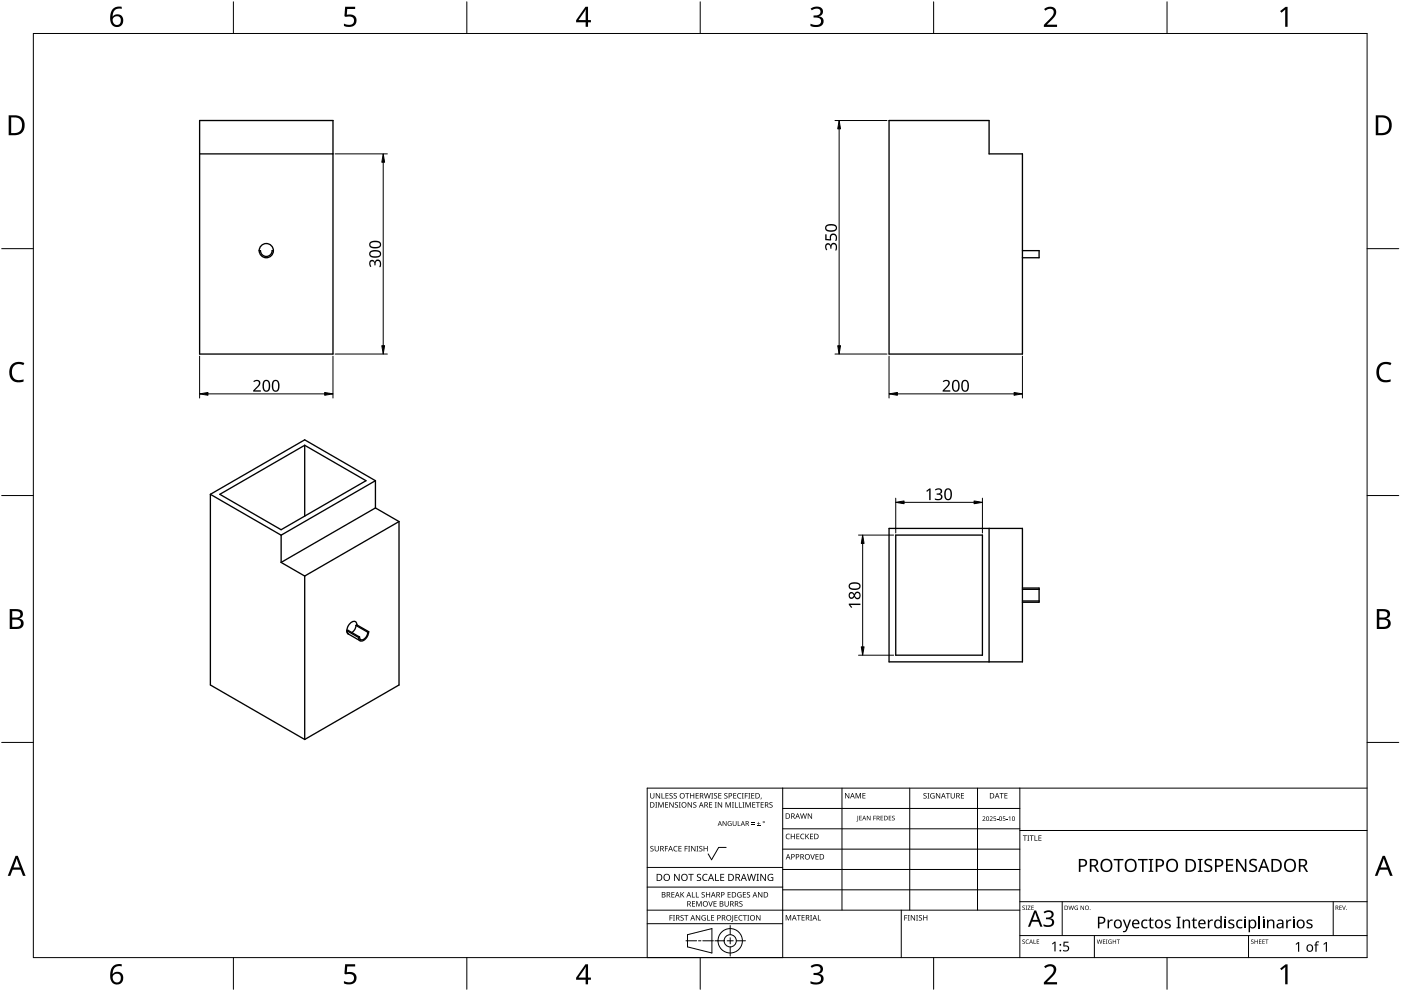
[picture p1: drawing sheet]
<svg xmlns="http://www.w3.org/2000/svg" width="420mm" height="297mm" viewBox="0 0 420 297" stroke-linecap="round" stroke-linejoin="round" font-family="sans-serif">
<g fill="none" stroke="#000" stroke-width=".4">
<path d="M59.9 36.1h40v70h-40zM266.6 36.1h30v10h10v60h-40zM59.9 46.1h40M77.7 75.1a2.13 2.13 0 0 1 2.2-2.1 2.13 2.13 0 0 1 2.1 2.1M77.7 75.1h.4a1.75 1.75 0 0 0 1.8 1.8 1.75 1.75 0 0 0 1.7-1.8h.4M77.7 75.1a2.13 2.13 0 0 0 2.2 2.2 2.13 2.13 0 0 0 2.1-2.2M306.6 75.1h5v2.2h-5M91.4 133.5v21.2M63.1 148.2l21.2 12.2M63.1 148.2v57.1l28.3 16.3M65.9 148.2l25.5-14.7 18.4 10.6-25.5 14.7zM112.6 152.2l-28.3 16.4"/>
<path d="M112.6 144.1l-28.3 16.3M112.6 152.2l7.1 4.1M112.6 144.1l-21.2-12.3-28.3 16.4M112.6 144.1v8.1M119.7 156.3v49l-28.3 16.3M119.7 156.3l-28.3 16.4M266.6 158.4h40v40h-40zM296.6 158.4v40M84.3 168.6l7.1 4.1M84.3 160.4v8.2M91.4 172.7v48.9M268.6 160.4h26v36h-26z"/>
<path d="M306.6 176.3h5v4.2h-5M306.6 176.6h5M104 189l.5 1M104 189l.3-.1 3.5 2M104 189l3.6 2.1M104.5 190l3.5 2.1M106.8 187.5l3.5 2M106.8 187.5a2.73 2.73 0 0 1-1.3 2.1M107 187.3a1 1 0 0 0-.7-1.1 1 1 0 0 0-1.2 .5 2.38 2.38 0 0 0-.6 3.3M107 187.3l-.2 .2M107 187.3l3.6 2M107.8 190.9l-.2 .2"/>
<path d="M110.3 189.5a2.23 2.23 0 0 1-2.1 2.2l-.4-.8M110.6 189.3l-.3 .2M110.6 189.3a2.98 2.98 0 0 1-2.3 2.9l-.5-.3-.2-.8M306.6 180.1h5"/>
</g>
<path d="M10 10h400v277h-400z" fill="none" stroke="#000" stroke-width=".3"/>
<g fill="none" stroke="#000" stroke-width=".3">
<path d="M70 .5v9.5M140 .5v9.5M210 .5v9.5M280 .5v9.5M350 .5v9.5M.5 74.5h9.5M410 74.5h9.5M.5 148.5h9.5M410 148.5h9.5M.5 222.5h9.5M410 222.5h9.5M70 287v9.5"/>
<path d="M140 287v9.5M210 287v9.5M280 287v9.5M350 287v9.5"/>
</g>
<g fill="#000">
<path d="M103.5 2h3v.7h-2.4l-.1 1.7a1.98 1.98 0 0 1 2.4 .4 1.98 1.98 0 0 1 .2 2.5 2.88 2.88 0 0 1-3.5 .5v-.7a1.93 1.93 0 0 0 3-.6 1.37 1.37 0 0 0-.5-1.4 1.37 1.37 0 0 0-1.4-.1l-.5 .1-.4-.3zM243.1 2.6a2.32 2.32 0 0 1 3.7 .5 1.47 1.47 0 0 1-1.2 1.8 1.59 1.59 0 0 1 1.4 1.8 1.59 1.59 0 0 1-1.8 1.4l-2.1-.3v-.7a2.12 2.12 0 0 0 3.1-.5 1.21 1.21 0 0 0-1.6-1.3h-.6v-.7a1.53 1.53 0 0 0 2.1-1.1 1.49 1.49 0 0 0-2.6-.4zM313.1 2.7a2.03 2.03 0 0 1 2.1-.8 2.03 2.03 0 0 1 1.6 1.7 3.9 3.9 0 0 1-1.6 2.5l-1.2 1.3h3v.7h-3.9v-.6l1.5-1.6a2.56 2.56 0 0 0 1.3-2.9 1.62 1.62 0 0 0-2.4 .2zM383.9 3.3l1.6-1.2h.6v5.9h-.7l.1-5.2-1.2 1zM3.5 109.3a3.3 3.3 0 0 1 3.8-.5l-.3 .7a2.26 2.26 0 0 0-2.6 0 2.26 2.26 0 0 0-.8 2.6 2.12 2.12 0 0 0 3.1 1.7l.4-.1v.7a2.98 2.98 0 0 1-3.4-.4 2.98 2.98 0 0 1-.8-3.3zM413.5 109.3a3.3 3.3 0 0 1 3.8-.5l-.3 .7a2.26 2.26 0 0 0-2.7 0 2.26 2.26 0 0 0-.7 2.6 2.12 2.12 0 0 0 3.1 1.7l.4-.1v.7a2.98 2.98 0 0 1-3.4-.4 2.98 2.98 0 0 1-.8-3.3zM103.5 289h3v.7h-2.4l-.1 1.7a1.98 1.98 0 0 1 2.4 .4 1.98 1.98 0 0 1 .2 2.5 2.88 2.88 0 0 1-3.5 .4v-.6a1.93 1.93 0 0 0 3-.7 1.37 1.37 0 0 0-.5-1.3 1.37 1.37 0 0 0-1.4-.1l-.5 .1-.4-.3zM243.1 289.6a2.32 2.32 0 0 1 3.7 .5 1.47 1.47 0 0 1-1.2 1.8 1.59 1.59 0 0 1 1.4 1.8 1.59 1.59 0 0 1-1.8 1.4l-2.1-.3v-.7a2.12 2.12 0 0 0 3.1-.5 1.21 1.21 0 0 0-1.6-1.4h-.6v-.6a1.53 1.53 0 0 0 2.1-1.1 1.49 1.49 0 0 0-2.6-.4zM313.1 289.7a2.03 2.03 0 0 1 2.1-.8 2.03 2.03 0 0 1 1.6 1.7 3.9 3.9 0 0 1-1.6 2.5l-1.2 1.3h3v.7h-3.9v-.7l1.5-1.5a2.56 2.56 0 0 0 1.3-2.9 1.62 1.62 0 0 0-2.4 .2zM383.9 290.3l1.6-1.2h.6v5.9h-.7l.1-5.2-1.2 1z"/>
<path d="M33.9 2.6a2.88 2.88 0 0 1 2.6-.6v.7a2.02 2.02 0 0 0-2.7 2.3 1.83 1.83 0 0 1 2.6-.3 1.83 1.83 0 0 1 .3 2.6 2.07 2.07 0 0 1-2.6 .6 2.07 2.07 0 0 1-1.1-2.4 4 4 0 0 1 .9-2.9zM33.7 6.2a1.3 1.3 0 0 0 2.6 0 1.3 1.3 0 0 0-2.6 0z"/>
<path d="M175.6 2h.8v4h.8v.7h-.8v1.3h-.8v-1.3h-2.8v-.6zM175.6 2.8l-2.1 3.2h2.1z"/>
<path d="M2.6 34.6h1.8a2.99 2.99 0 0 1 3 3 2.99 2.99 0 0 1-3.1 2.9h-1.7zM3.4 35.2v4.7h.8a2.35 2.35 0 0 0 2.4-2.1 2.35 2.35 0 0 0-2-2.6z"/>
<path d="M412.6 34.6h1.8a2.99 2.99 0 0 1 3 3 2.99 2.99 0 0 1-3.1 2.9h-1.7zM413.3 35.2v4.7h.9a2.35 2.35 0 0 0 2.4-2.1 2.35 2.35 0 0 0-2-2.6z"/>
<path d="M2.9 182.6h1.7a1.68 1.68 0 0 1 2.3 1.7 1.37 1.37 0 0 1-1.2 1.1 1.61 1.61 0 0 1 1.4 2 1.61 1.61 0 0 1-2.1 1.1h-2.1zM3.7 185.7v2.2h1.2a1.13 1.13 0 0 0 1.4-1.1 1.13 1.13 0 0 0-1.5-1.1zM3.7 183.2v1.9h1.1a1.02 1.02 0 0 0 1.3-1 1.02 1.02 0 0 0-1.4-.9z"/>
<path d="M412.9 182.6h1.7a1.68 1.68 0 0 1 2.3 1.7 1.37 1.37 0 0 1-1.2 1.1 1.61 1.61 0 0 1 1.3 2 1.61 1.61 0 0 1-2 1.1h-2.1zM413.7 185.7v2.2h1.2a1.13 1.13 0 0 0 1.4-1.1 1.13 1.13 0 0 0-1.5-1.1zM413.7 183.2v1.9h1.1a1.02 1.02 0 0 0 1.3-1 1.02 1.02 0 0 0-1.5-.9z"/>
<path d="M4.7 256.5h.6l2.4 6h-.8l-.7-1.8h-2.4l-.7 1.8h-.8zM5 257.3l-.9 2.7h1.8z"/>
<path d="M414.7 256.5h.6l2.4 6h-.8l-.7-1.8h-2.4l-.7 1.8h-.8zM415 257.3l-1 2.7h1.9z"/>
<path d="M33.9 289.6a2.88 2.88 0 0 1 2.6-.6v.7a2.02 2.02 0 0 0-2.7 2.3 1.83 1.83 0 0 1 2.6-.3 1.83 1.83 0 0 1 .3 2.6 2.07 2.07 0 0 1-2.6 .6 2.07 2.07 0 0 1-1.1-2.4 4 4 0 0 1 .9-2.9zM33.7 293.2a1.3 1.3 0 0 0 2.6 0 1.3 1.3 0 0 0-2.6 0z"/>
<path d="M175.6 289h.8v4h.8v.7h-.8v1.3h-.8v-1.3h-2.8v-.6zM175.6 289.8l-2.1 3.2h2.1z"/>
</g>
<g fill="none" stroke="#000" stroke-width=".3">
<path d="M234.7 236.2v50.8h-40.6v-50.8h215.9M252.5 236.2v36.6M272.8 236.2v36.6M293.2 236.2v36.6M305.9 236.2v50.8M217.8 254h-2.3l-2.1 3.7-1-1.8M234.7 242.3h71.2M234.7 248.4h71.2M234.7 254.5h71.2M305.9 248.9h104.1M194.1 276.9h40.6M194.1 272.8h111.8"/>
<path d="M194.1 265.9h40.6M194.1 260h40.6M219 277.4v2.8M234.7 260.6h71.2M234.7 266.7h71.2M270.3 272.8v14.2M305.9 270.3h104.1M318.6 270.3v10.1M399.8 270.3v10.1M205.7 282h3.2M206.2 280.2l7.3-1.9v7.3l-7.3-1.8zM209.5 282h.7"/>
<path d="M210.8 282h3.2M214.4 282h2.8M218.1 282h1.8M219 281.1v1.8M219 283.8v2.8M220.8 282h2.8M305.9 280.4h104.1M328.2 280.4v6.6M374.4 280.4v6.6"/>
<circle cx="219" cy="282" r="1.83"/>
<circle cx="219" cy="282" r="3.7"/>
</g>
<g fill="#000">
<path d="M195 237.7h.2v1.1a.42 .42 0 0 0 .4 .4 .42 .42 0 0 0 .4-.4v-1.1h.2v1.1a.62 .62 0 0 1-.6 .6 .62 .62 0 0 1-.6-.6zM196.7 237.7h.2l.9 1.4v-1.4h.2v1.6h-.3l-.8-1.3v1.3h-.2zM198.4 237.7h.2v1.5h.7v.1h-.9zM199.6 237.7h.9v.2h-.7v.5h.6v.2h-.6v.6h.7v.1h-.9zM200.8 237.9l.6-.2 .3 .1v.2a.38 .38 0 0 0-.5-.2 .38 .38 0 0 0-.2 .5 .38 .38 0 0 0 .5 .2 .53 .53 0 0 1 .1 .8 .53 .53 0 0 1-.8 0v-.2a.41 .41 0 0 0 .6 .1 .41 .41 0 0 0 .1-.5 .41 .41 0 0 0-.5-.2zM202.1 237.9l.5-.2 .4 .1-.1 .2a.38 .38 0 0 0-.5-.2 .38 .38 0 0 0-.2 .5 .38 .38 0 0 0 .5 .2 .53 .53 0 0 1 .2 .8 .53 .53 0 0 1-.8 0v-.2a.41 .41 0 0 0 .5 .1 .41 .41 0 0 0 .2-.5 .41 .41 0 0 0-.6-.2zM205.5 237.7h1.2v.2h-.5v1.4h-.2v-1.4h-.5zM207 237.7h.2v.7h.8v-.7h.2v1.6h-.2v-.7h-.8v.7h-.2zM208.6 237.7h.9v.2h-.7v.5h.7v.2h-.7v.6h.7v.1h-.9zM211.1 237.7h.2l.4 1.4 .3-1.4h.2l.4 1.4 .4-1.4h.2l-.5 1.6h-.2l-.4-1.3-.3 1.3h-.3zM213.3 237.7h.6l-.2 .2v1.3l.2 .1h-.6l.2-.1v-1.3zM214.2 237.9l.5-.2 .4 .1-.1 .2a.38 .38 0 0 0-.5-.2 .38 .38 0 0 0-.2 .5 .38 .38 0 0 0 .5 .2 .53 .53 0 0 1 .2 .8 .53 .53 0 0 1-.8 0v-.2a.41 .41 0 0 0 .5 .1 .41 .41 0 0 0 .2-.5 .41 .41 0 0 0-.6-.2z"/>
<path d="M215.4 237.7h.9v.2h-.7v.5h.7v.2h-.7v.6h.7v.1h-.9zM217.3 237.9l.5-.2 .4 .1-.1 .2a.38 .38 0 0 0-.5-.2 .38 .38 0 0 0-.2 .5 .38 .38 0 0 0 .5 .2 .53 .53 0 0 1 .2 .8 .53 .53 0 0 1-.8 0v-.2a.41 .41 0 0 0 .5 .1 .41 .41 0 0 0 .2-.5 .41 .41 0 0 0-.6-.2zM219.9 237.7h.9v.2h-.7v.5h.7v.2h-.7v.6h.7v.1h-.9zM221.3 237.9l.6-.2 .4 .1-.1 .2a.65 .65 0 0 0-.9 .6 .65 .65 0 0 0 .9 .5 .77 .77 0 0 1-1.1-.1 .77 .77 0 0 1 .2-1.1zM222.5 237.7h.5l-.1 .2v1.3l.1 .1h-.5l.2-.1v-1.3zM223.4 237.7h.9v.2h-.7v.6h.6v.2h-.6v.6h-.2zM224.4 237.7h.6l-.2 .2v1.3l.2 .1h-.6l.2-.1v-1.3zM225.3 237.7h.9v.2h-.7v.5h.7v.2h-.7v.6h.7v.1h-.9zM228.2 239.1h.2l-.3 .5zM253.4 237.7h.3l.8 1.3v-1.3h.2v1.6h-.2l-.9-1.3v1.3h-.2zM256.6 237.7h.3l.5 1.3 .5-1.3h.3v1.6h-.2v-1.4l-.7 1.4-.5-1.4v1.4h-.2zM258.6 237.7h1v.2h-.7v.5h.6v.2h-.6v.5h.7v.2h-1z"/>
<path d="M277 237.9l.6-.2 .3 .1-.1 .2a.38 .38 0 0 0-.5-.2 .38 .38 0 0 0-.1 .5 .38 .38 0 0 0 .5 .2 .53 .53 0 0 1 .1 .8 .53 .53 0 0 1-.8 0v-.2a.41 .41 0 0 0 .6 .1 .41 .41 0 0 0 .1-.5 .41 .41 0 0 0-.5-.2zM278.1 237.7h.6l-.2 .2v1.3l.2 .1h-.6l.2-.1v-1.3zM279.2 237.9l.7-.2 .4 .1-.1 .2a.67 .67 0 0 0-1 .5 .67 .67 0 0 0 .9 .6v-.4h-.4v-.2h.6v.8a.88 .88 0 0 1-1.2-.2 .88 .88 0 0 1 .1-1.2zM280.7 237.7h.2l.9 1.4v-1.4h.2v1.6h-.3l-.8-1.3v1.3h-.2zM283.7 237.7h1.2v.2h-.5v1.4h-.2v-1.4h-.5zM285.1 237.7h.2v1.1a.42 .42 0 0 0 .4 .4 .42 .42 0 0 0 .4-.4v-1.1h.2v1.1a.62 .62 0 0 1-.6 .6 .62 .62 0 0 1-.6-.6zM288.2 237.7h.9v.2h-.7v.5h.7v.2h-.7v.6h.7v.1h-.9zM299.8 237.7h1.2v.2h-.5v1.4h-.2v-1.4h-.5zM301.2 237.7h.9v.2h-.7v.5h.7v.2h-.7v.5h.7v.2h-.9zM195.1 253.7l.6-.2 .3 .1-.1 .2a.38 .38 0 0 0-.5-.1 .38 .38 0 0 0-.1 .5 .38 .38 0 0 0 .4 .2 .53 .53 0 0 1 .2 .7 .53 .53 0 0 1-.8 .1v-.2a.41 .41 0 0 0 .6 .1 .41 .41 0 0 0 .1-.6 .41 .41 0 0 0-.6-.2zM196.5 240.4h.6l-.2 .2v1.3l.2 .2h-.6l.2-.2v-1.3zM196.3 253.6h.2v1a.42 .42 0 0 0 .5 .4 .42 .42 0 0 0 .4-.4v-1h.2v1a.62 .62 0 0 1-.6 .6 .62 .62 0 0 1-.7-.6z"/>
<path d="M197.4 240.4h.3l.5 1.4 .5-1.4h.3v1.7h-.2v-1.5l-.7 1.5-.5-1.5v1.5h-.2zM199.4 253.6h.9v.1h-.7v.6h.7v.2h-.7v.7h-.2zM199.5 240.4h.9v.2h-.7v.5h.6v.2h-.6v.6h.7v.2h-.9zM200.7 240.4h.3l.8 1.4v-1.4h.2v1.7h-.2l-.9-1.4v1.4h-.2zM202.2 253.8l.5-.3 .5 .1-.1 .2a.65 .65 0 0 0-.9 .6 .65 .65 0 0 0 .9 .6 .77 .77 0 0 1-1.1-.1 .77 .77 0 0 1 .2-1.1zM202.5 240.6l.5-.2 .3 .1v.2a.38 .38 0 0 0-.5-.2 .38 .38 0 0 0-.2 .5 .38 .38 0 0 0 .5 .2 .53 .53 0 0 1 .1 .8 .53 .53 0 0 1-.8 0l.1-.1a.41 .41 0 0 0 .5 0 .41 .41 0 0 0 .1-.5 .41 .41 0 0 0-.5-.2zM203.6 240.4h.6l-.2 .2v1.3l.2 .2h-.6l.2-.2v-1.3zM203.5 253.6h.9v.1h-.7v.6h.6v.1h-.6v.6h.7v.2h-.9zM205.3 253.6h.9v.1h-.7v.6h.7v.2h-.7v.7h-.2zM206.4 253.6h.6l-.2 .1v1.3l.2 .2h-.6l.2-.2v-1.3zM206.2 240.4h.3l.8 1.4v-1.4h.2v1.7h-.2l-.9-1.4v1.4h-.2zM207.3 253.6h.2l.9 1.3v-1.3h.2v1.6h-.3l-.8-1.4v1.4h-.2z"/>
<path d="M208 240.6l.5-.2 .3 .1v.2a.38 .38 0 0 0-.5-.2 .38 .38 0 0 0-.2 .5 .38 .38 0 0 0 .5 .2 .53 .53 0 0 1 .2 .8 .53 .53 0 0 1-.9 0l.1-.1a.41 .41 0 0 0 .5 0 .41 .41 0 0 0 .1-.5 .41 .41 0 0 0-.5-.2zM208.9 253.6h.6l-.2 .1v1.3l.2 .2h-.6l.2-.2v-1.3zM209.8 253.7l.5-.2 .3 .1v.2a.38 .38 0 0 0-.5-.1 .38 .38 0 0 0-.2 .5 .38 .38 0 0 0 .5 .2 .53 .53 0 0 1 .2 .7 .53 .53 0 0 1-.9 .1l.1-.2a.41 .41 0 0 0 .5 .1 .41 .41 0 0 0 .1-.6 .41 .41 0 0 0-.5-.2zM211 253.6h.2v.7h.8v-.7h.2v1.6h-.2v-.8h-.8v.8h-.2zM212.7 240.4h.9v.2h-.7v.5h.6v.2h-.6v.6h.7v.2h-.9zM214.4 240.4h.6l-.2 .2v1.3l.2 .2h-.6l.2-.2v-1.3zM215.3 240.4h.2l.9 1.4v-1.4h.2v1.7h-.3l-.8-1.4v1.4h-.2zM216.7 246.1h.2l.8 1.2v-1.2h.2v1.5h-.2l-.8-1.2v1.2h-.2zM217.6 240.4h.3l.5 1.4 .5-1.4h.3v1.7h-.2v-1.5l-.7 1.5-.5-1.5v1.5h-.2zM218.4 246.3l.6-.2 .4 .1-.2 .1a.6 .6 0 0 0-.8 .5 .6 .6 0 0 0 .8 .6v-.4l-.3-.2h.5v.7a.8 .8 0 0 1-1-.2 .8 .8 0 0 1 0-1zM219.5 240.4h.6l-.2 .2v1.3l.2 .2h-.6l.2-.2v-1.3zM220.4 240.4h.2v1.5h.7v.2h-.9z"/>
<path d="M219.7 246.1h.2v.9a.38 .38 0 0 0 .4 .4 .38 .38 0 0 0 .4-.4v-.9h.2v.9a.56 .56 0 0 1-.6 .6 .56 .56 0 0 1-.6-.6zM221.3 246.1h.1v1.3h.7v.2h-.8zM221.6 240.4h.2v1.5h.7v.2h-.9zM222.7 240.4h.5l-.1 .2v1.3l.1 .2h-.5l.1-.2v-1.3zM223.6 240.4h.3l.5 1.4 .5-1.4h.3v1.7h-.2v-1.5l-.7 1.5-.6-1.5v1.5h-.1zM225.3 247l1 .1zM225.3 246.6l1 .1zM225.6 240.4h.9v.2h-.7v.5h.7v.2h-.7v.6h.7v.2h-.9zM227 247.4l1 .2zM226.7 240.4h1.2v.2h-.5v1.5h-.2v-1.5h-.5zM227.4 246.3l.2 .5h.4l-.4 .1v.4l-.2-.4h-.4l.4-.1zM228.1 240.4h.9v.2h-.7v.5h.7v.2h-.7v.6h.7v.2h-.9z"/>
<path d="M230.8 240.6l.6-.2 .3 .1-.1 .2a.38 .38 0 0 0-.5-.2 .38 .38 0 0 0-.1 .5 .38 .38 0 0 0 .4 .2 .53 .53 0 0 1 .2 .8 .53 .53 0 0 1-.8 0v-.1a.41 .41 0 0 0 .6 0 .41 .41 0 0 0 .1-.5 .41 .41 0 0 0-.6-.2zM235.8 250.1l.6-.2 .5 .1-.1 .2a.65 .65 0 0 0-1 .5 .65 .65 0 0 0 1 .6 .77 .77 0 0 1-1.1-.1 .77 .77 0 0 1 .1-1.1zM237.2 249.9h.2v.7h.8v-.7h.2v1.6h-.2v-.7h-.8v.7h-.2zM238.8 249.9h.9v.2h-.7v.5h.7v.2h-.7v.5h.7v.2h-.9zM240.2 250.1l.6-.2 .4 .1v.2a.65 .65 0 0 0-1 .5 .65 .65 0 0 0 1 .6 .77 .77 0 0 1-1.1-.1 .77 .77 0 0 1 .1-1.1zM240 243.8h.2l.3 1.4 .4-1.4h.2l.4 1.4 .3-1.4h.2l-.4 1.6h-.2l-.4-1.4-.4 1.4h-.2zM241.5 249.9h.2v.8l.7-.8h.3l-.7 .7 .7 .9h-.2l-.6-.7-.2 .7h-.2zM243 256h.2l.5 1.4 .4-1.4h.3l-.6 1.6h-.2zM242.3 243.8h.2l.9 1.3-.1-1.3h.2v1.6h-.2l-.9-1.3v1.3h-.1zM242.9 249.9h.9v.2h-.7v.5h.7v.2h-.7v.5h.7v.2h-.9zM244.6 256h.9v.2h-.7v.5h.6v.2h-.6v.5h.7v.2h-.9zM257.2 244.5h.1v1.4l-.4 .3-.1-.1 .4-.2z"/>
<path d="M257.7 244.5h.8l-.6 .2v.4h.5l-.5 .1v.5l.6 .2h-.8zM260 244.5h.2l.7 1.1v-1.1h.2v1.4h-.2l-.8-1.1v1.1h-.1zM261.9 244.5h.8l-.6 .2v.5h.5l-.5 .1v.6h-.2zM264.1 244.5h.8l-.6 .2v.4h.5l-.5 .1v.5l.6 .2h-.8zM266.5 244.5h.8l-.6 .2v.4h.6l-.6 .1v.5l.6 .2h-.8zM267.6 244.6l.5-.1 .2 .2a.33 .33 0 0 0-.5-.1 .33 .33 0 0 0-.1 .5 .33 .33 0 0 0 .5 .1 .43 .43 0 0 1 0 .7 .43 .43 0 0 1-.7-.2 .33 .33 0 0 0 .5 .1 .33 .33 0 0 0 0-.5l-.4-.3zM294.6 244.8a.49 .49 0 0 1 .8 .1 .49 .49 0 0 1-.3 .7l-.3 .3 .7 .2h-.9l.4-.5a.37 .37 0 0 0 .4-.6 .37 .37 0 0 0-.7-.1zM296.8 244.8a.49 .49 0 0 1 .8 .1 .49 .49 0 0 1-.3 .7l-.3 .3 .7 .2h-.9l.4-.5a.37 .37 0 0 0 .3-.6 .37 .37 0 0 0-.6-.1zM298 244.7h.7l-.5 .1-.1 .4a.45 .45 0 0 1 .6 .2 .45 .45 0 0 1-.2 .6 .45 .45 0 0 1-.6-.2 .39 .39 0 0 0 .6 .1 .39 .39 0 0 0 0-.6 .39 .39 0 0 0-.5 0zM299 245.5l.4 .1zM300.8 244.7h.7l-.6 .1v.4a.45 .45 0 0 1 .6 .2 .45 .45 0 0 1-.2 .6 .45 .45 0 0 1-.6-.2 .39 .39 0 0 0 .6 .1 .39 .39 0 0 0 0-.6 .39 .39 0 0 0-.6 0zM301.8 245.5l.4 .1z"/>
<path d="M302.5 245l.5-.3v1.4h-.2v-1.2zM306.8 250.4h1.2v.2h-.5v1.4h-.2v-1.4h-.5zM308.1 250.4h.6l-.2 .2v1.3l.2 .1h-.6l.2-.1v-1.3zM308.8 250.4h1.2v.2h-.5v1.4h-.2v-1.4h-.5zM310.2 250.4h.3v1.4h.7v.2h-1zM311.4 250.4h.9v.2h-.7v.5h.7v.2h-.7v.5h.7v.2h-.9zM200.8 274.3h.9v.2h-.7v.5h.7v.2h-.7v.7h-.2zM201.4 267.4h.9v.2h-.7v.5h.6v.1h-.6v.6h.7v.2h-.9zM201.8 274.3h.6l-.2 .2v1.3l.2 .1h-.6l.2-.1v-1.3zM202.2 261.9h.3l1.1 1.8v-1.8h.2v2.1h-.3l-1.1-1.7v1.7h-.2zM204.1 274.4l.6-.1 .3 .1v.1a.38 .38 0 0 0-.5-.1 .38 .38 0 0 0-.2 .5 .38 .38 0 0 0 .5 .2 .53 .53 0 0 1 .1 .8 .53 .53 0 0 1-.8 0l.1-.2a.41 .41 0 0 0 .5 .1 .41 .41 0 0 0 .1-.6 .41 .41 0 0 0-.5-.1zM204.1 267.4h.2v.8l.7-.8h.2l-.6 .7 .7 .9h-.3l-.6-.8-.1 .8h-.2z"/>
<path d="M205.2 274.3h1.2v.2h-.5v1.4h-.2v-1.4h-.5zM206.4 261.9h1.6v.3h-.6v1.8h-.3v-1.8h-.7zM207.5 267.4h.2v1.4h.7v.2h-.9zM207.5 270.1h.9v.2h-.7v.5h.7v.2h-.7v.6h.7v.1h-.9zM208.7 267.4h.2v1.4h.7v.2h-.9zM208.8 270.1h.3l.5 1.3 .5-1.3h.3v1.6h-.2v-1.4l-.7 1.4-.5-1.4v1.4h-.2zM208.7 274.3h.2l.9 1.3v-1.3h.2v1.6h-.3l-.8-1.3v1.3h-.2zM209.1 262.1l.4-.2 .7 .1-.2 .2a.44 .44 0 0 0-.7 .2 .44 .44 0 0 0 .5 .5 .66 .66 0 0 1 .4 1 .66 .66 0 0 1-1 .1h-.2v-.3l.3 .1a.47 .47 0 0 0 .7-.3 .47 .47 0 0 0-.6-.5l-.4-.3zM210.6 274.5l.7-.2 .4 .1-.1 .1a.67 .67 0 0 0-1 .5 .67 .67 0 0 0 .9 .7v-.5h-.4v-.1h.6v.8a.88 .88 0 0 1-1.2-.2 .88 .88 0 0 1 .1-1.2zM210.5 267.5l.5-.1 .4 .1-.1 .1a.38 .38 0 0 0-.5-.1 .38 .38 0 0 0-.2 .5 .38 .38 0 0 0 .5 .2 .53 .53 0 0 1 .2 .8 .53 .53 0 0 1-.8 0v-.2a.41 .41 0 0 0 .5 .1 .41 .41 0 0 0 .1-.6 .41 .41 0 0 0-.5-.1zM210.9 262.2l.7-.3 .6 .1-.1 .3a.84 .84 0 0 0-1.2 .7 .84 .84 0 0 0 1.2 .8v.2a1.1 1.1 0 0 1-1.4-.4 1.1 1.1 0 0 1 .2-1.4zM212.1 274.3h.2v1.4h.7v.2h-.9z"/>
<path d="M212.4 270.1h.2l.5 1.4 .5-1.4h.2l-.6 1.6h-.2zM211.7 267.4h.2v.7h.9v-.7h.2v1.6h-.2v-.8h-.9v.8h-.2zM213.3 274.3h.9v.2h-.7v.5h.6v.2h-.6v.5h.7v.2h-.9zM214.5 261.9h.2v1.9h1v.2h-1.2zM214 270.1h.9v.2h-.7v.5h.7v.2h-.7v.6h.7v.1h-.9zM216 261.9h1.2v.3h-.9v.6h.8v.3h-.8v.7h.9v.2h-1.2zM217.3 270.1h.2v1.1a.42 .42 0 0 0 .4 .4 .42 .42 0 0 0 .4-.4v-1.1h.2v1.1a.62 .62 0 0 1-.6 .6 .62 .62 0 0 1-.6-.6zM218.2 267.4h.9v.2h-.7v.5h.7v.1h-.7v.6h.7v.2h-.9zM219.6 274.3h.3l-.1 1.7-.5 .3v-.2l.3-.1zM220.3 274.3h.9v.2h-.7v.5h.6v.2h-.6v.5h.7v.2h-.9zM221.3 267.6l.7-.2 .4 .1-.1 .1a.67 .67 0 0 0-1 .5 .67 .67 0 0 0 .9 .7v-.5h-.4v-.2h.6v.8a.88 .88 0 0 1-1.2-.1 .88 .88 0 0 1 .1-1.2zM221.7 274.5l.5-.2 .5 .1-.1 .1a.65 .65 0 0 0-.9 .6 .65 .65 0 0 0 .9 .6 .77 .77 0 0 1-1.1-.1 .77 .77 0 0 1 .2-1.1z"/>
<path d="M221.8 270.3l.5-.2 .4 .1-.1 .2a.38 .38 0 0 0-.5-.2 .38 .38 0 0 0-.2 .5 .38 .38 0 0 0 .5 .2 .53 .53 0 0 1 .2 .8 .53 .53 0 0 1-.8 0v-.2a.41 .41 0 0 0 .5 .1 .41 .41 0 0 0 .2-.5 .41 .41 0 0 0-.6-.2zM222.8 274.3h1.2v.2h-.5v1.4h-.2v-1.4h-.5zM222.8 267.4h.9v.2h-.7v.5h.7v.1h-.7v.6h.7v.2h-.9zM224.1 274.3h.6l-.2 .2v1.3l.2 .1h-.6l.2-.1v-1.3zM224 267.5l.6-.1 .3 .1v.1a.38 .38 0 0 0-.5-.1 .38 .38 0 0 0-.2 .5 .38 .38 0 0 0 .5 .2 .53 .53 0 0 1 .1 .8 .53 .53 0 0 1-.8 0l.1-.2a.41 .41 0 0 0 .5 .1 .41 .41 0 0 0 .1-.6 .41 .41 0 0 0-.5-.1zM224 261.9h.3l.4 1.8 .5-1.8h.3l.5 1.8 .4-1.8h.3l-.6 2.1h-.2l-.5-1.8-.5 1.8h-.3zM226.9 261.9h.7l-.2 .3v1.6l.2 .2h-.7l.2-.2v-1.6zM226.8 274.3h.2l.9 1.3v-1.3h.2v1.6h-.3l-.8-1.3v1.3h-.2zM227.3 267.4h.3l.8 1.3v-1.3h.2v1.6h-.2l-.9-1.3v1.3h-.2zM228 261.9h.3l1.2 1.8-.1-1.8h.3v2.1h-.3l-1.1-1.7v1.7h-.3zM230.5 262.2l.9-.3 .5 .1-.1 .3a.87 .87 0 0 0-1.4 .6 .87 .87 0 0 0 1.2 .9v-.6h-.4v-.3h.7v1.1a1.15 1.15 0 0 1-1.5-.3 1.15 1.15 0 0 1 .1-1.5zM235.6 274.3h.3l.5 1.3 .6-1.3h.3v1.6h-.2v-1.4l-.7 1.4-.6-1.4v1.4h-.2z"/>
<path d="M238.9 274.3h1.3v.2h-.5v1.4h-.2v-1.4h-.6zM240.4 274.3h.9v.2h-.7v.5h.7v.1h-.7v.6h.7v.2h-.9zM242.9 274.3h.6l-.2 .1v1.3l.2 .2h-.6l.2-.2v-1.3zM245.3 274.3h.2v1.4h.7v.2h-.9zM271.2 274.3h.9v.2h-.7v.5h.7v.2h-.7v.7h-.2zM272.2 274.3h.6l-.2 .2v1.3l.2 .1h-.6l.2-.1v-1.3zM273.1 274.3h.3l.8 1.3v-1.3h.2v1.6h-.2l-.9-1.3v1.3h-.2zM274.7 274.3h.6l-.2 .2v1.3l.2 .1h-.6l.2-.1v-1.3zM275.6 274.4l.6-.1 .3 .1v.1a.38 .38 0 0 0-.5-.1 .38 .38 0 0 0-.2 .5 .38 .38 0 0 0 .5 .2 .53 .53 0 0 1 .1 .8 .53 .53 0 0 1-.8 0v-.2a.41 .41 0 0 0 .6 .1 .41 .41 0 0 0 .1-.6 .41 .41 0 0 0-.5-.1zM276.9 274.3h.2v.7h.8v-.7h.2v1.6h-.2v-.7h-.8v.7h-.2zM306.7 271.6l.4-.2 .2 .2a.32 .32 0 0 0-.4 0 .32 .32 0 0 0-.1 .4 .32 .32 0 0 0 .4 .1 .41 .41 0 0 1 0 .7 .41 .41 0 0 1-.6-.2 .31 .31 0 0 0 .4 .1 .31 .31 0 0 0 .1-.5l-.5-.2zM307.6 271.5h.4l-.1 .1 .1 1.2h-.4l.1-.2z"/>
<path d="M308.2 271.5h.8l-.6 1.1 .7 .2h-.9l.6-1.2zM309.3 271.5h.7l-.5 .1v.4h.5l-.5 .1v.5l.5 .2h-.7zM313 273.4a1.69 1.69 0 0 1 1.8-.6 1.69 1.69 0 0 1 1.2 1.5l-.4 .7-.6 .2a1.31 1.31 0 0 1 1.2 1.5 1.31 1.31 0 0 1-1.5 1.1l-1.8-.2v-.6a1.73 1.73 0 0 0 2.6-.4 .99 .99 0 0 0-1.3-1.1h-.5v-.5a1.13 1.13 0 0 0 1.2-.1 1.13 1.13 0 0 0 .4-1.1 1.42 1.42 0 0 0-2 0zM320.4 271.5h.2l.3 1.1 .3-1.1h.1l.3 1.1 .3-1.1h.2l-.4 1.3h-.1l-.3-1.2-.4 1.2h-.1zM322.4 271.6l.9-.1-.3 .1a.53 .53 0 0 0-.6 .6 .53 .53 0 0 0 .7 .4v-.4l-.3-.1h.5v.6a.71 .71 0 0 1-.9-.1 .71 .71 0 0 1 0-1zM324.1 271.5l.9 1-.1-1h.2v1.3l-.9-1.1-.1 1.1zM332.2 275.6h.3l.1 .5 .4-.4 .7-.1-.1 .4h-.5l-.4 .4-.1 1.9h-.4zM334 257.5h2.9v.4h-1.2v3.4h-.5v-3.4h-1.2zM336.7 275.6h.5l.8 2.2 .7-2.2h.5l-1.2 3.2a.95 .95 0 0 1-1.2 .6v-.4h.6l.4-.7zM341.3 257.5h2.9v.4h-1.2v3.4h-.5v-3.4h-1.2zM342.6 275.9l1-.3 .5 .1-.1 .4a.95 .95 0 0 0-1.3 .9 .95 .95 0 0 0 1.4 .8v.4a1.37 1.37 0 0 1-1.8-.5 1.37 1.37 0 0 1 .3-1.8zM344.9 275h.3v.6h.7v.4h-.7v1.7l.2 .2h.6l-.1 .3a.77 .77 0 0 1-1.1-.7v-1.5h-.4v-.2l.4-.2z"/>
<path d="M344.5 257.5h1.4v.2l-.5 .1v3.2l.5 .1v.2h-1.4v-.2l.4-.1v-3.2l-.4-.1zM349.4 275.9l.6-.3 1.1 .2-.2 .3-.5-.2a.42 .42 0 0 0-.7 .2 .42 .42 0 0 0 .5 .6 .87 .87 0 0 1 .9 1 .87 .87 0 0 1-1.2 .6l-.6-.2v-.4l.6 .2a.51 .51 0 0 0 .8-.3 .51 .51 0 0 0-.6-.5l-.3-.2a.66 .66 0 0 1-.4-1zM352.8 274.8h1.3v.2l-.4 .1v2.8l.4 .1v.3h-1.3v-.3l.4-.1v-2.8l-.4-.1zM354.7 275.6h.3l.1 .4a1 1 0 0 1 1.1-.4 1 1 0 0 1 .7 .9v1.8h-.4v-1.7a.7 .7 0 0 0-.9-.6 .7 .7 0 0 0-.5 .9v1.4h-.4zM357.9 275h.3v.6h.7v.4h-.7v1.7l.2 .2h.6l-.1 .3a.77 .77 0 0 1-1.1-.7v-1.5h-.4v-.2l.4-.2zM359.2 257.5h1.4v.2l-.4 .1v3.2l.4 .1v.2h-1.4v-.2l.5-.1v-3.2l-.5-.1zM362.2 275.6h.4l.1 .5 .4-.4 .7-.1-.1 .4h-.6l-.3 .4-.1 1.9h-.5zM361.4 257.8a1.84 1.84 0 0 1 2.1-.2l-.1 .4-.5-.1a.74 .74 0 0 0-1.2 .4 .74 .74 0 0 0 .8 .9 1.17 1.17 0 0 1 1.1 1.5 1.17 1.17 0 0 1-1.7 .7l-.8-.2v-.5l.6 .2a.84 .84 0 0 0 1 .1 .84 .84 0 0 0 .3-1l-.6-.4a1.18 1.18 0 0 1-1-1.8zM367.7 257.5h2.1v.4h-1.6v1.2h1.5v.4h-1.5v1.4h1.6v.4h-2.1zM368.5 275.9l.6-.3 1.1 .2-.2 .3-.5-.2a.42 .42 0 0 0-.7 .2 .42 .42 0 0 0 .4 .6 .87 .87 0 0 1 1 1 .87 .87 0 0 1-1.3 .6l-.5-.2v-.4l.6 .2a.51 .51 0 0 0 .8-.3 .51 .51 0 0 0-.6-.5l-.4-.2a.66 .66 0 0 1-.3-1zM371 275.9l1.1-.3 .5 .1-.1 .4a.95 .95 0 0 0-1.3 .9 .95 .95 0 0 0 1.4 .8v.4a1.36 1.36 0 0 1-1.8-.5 1.36 1.36 0 0 1 .2-1.8zM370.7 257.5h.6l2 3.2v-3.2h.5v3.8h-.6l-2.1-3.2 .1 3.2h-.5z"/>
<path d="M374.8 257.8a1.84 1.84 0 0 1 2.1-.2l-.1 .4-.5-.1a.74 .74 0 0 0-1.2 .4 .74 .74 0 0 0 .9 .9 1.17 1.17 0 0 1 1 1.5 1.17 1.17 0 0 1-1.7 .7l-.7-.2v-.5l.5 .2a.84 .84 0 0 0 1 .1 .84 .84 0 0 0 .4-1l-.7-.4a1.18 1.18 0 0 1-1-1.8zM380 275.6h.3l.1 .4a1 1 0 0 1 1.1-.4 1 1 0 0 1 .7 .9v1.8h-.4v-1.7a.7 .7 0 0 0-.9-.6 .7 .7 0 0 0-.5 .9v1.4h-.4zM385.7 275.6h.4l.1 .5 .4-.4 .7-.1-.1 .4h-.6l-.3 .4-.1 1.9h-.5zM391.9 275.9l.7-.3 1 .2-.1 .3-.6-.2a.42 .42 0 0 0-.7 .2 .42 .42 0 0 0 .5 .6 .87 .87 0 0 1 1 1 .87 .87 0 0 1-1.3 .6l-.6-.2v-.4l.6 .2a.51 .51 0 0 0 .8-.3 .51 .51 0 0 0-.6-.5l-.3-.2a.66 .66 0 0 1-.4-1zM401.7 271.4h.7l-.6 .2v.4h.6l-.6 .1v.5l.6 .1h-.7zM402.5 271.4h.2l.4 1.2 .3-1.2h.2l-.5 1.3zM306.7 281.7l.4-.1 .2 .2a.32 .32 0 0 0-.4-.1 .32 .32 0 0 0-.1 .5 .32 .32 0 0 0 .4 .1 .41 .41 0 0 1 0 .6 .41 .41 0 0 1-.6-.2 .31 .31 0 0 0 .4 .2 .31 .31 0 0 0 .1-.5l-.5-.3zM307.8 281.8l.4-.2 .4 .1-.1 .1a.52 .52 0 0 0-.7 .5 .52 .52 0 0 0 .7 .4 .61 .61 0 0 1-.9 0 .61 .61 0 0 1 .2-.9zM310 281.6h.1v1.2l.6 .1h-.7zM310.9 281.6h.7l-.5 .2v.4h.5l-.5 .1v.5l.5 .1h-.7zM315.5 282.9l1.1-.7v3h-.4v-2.6l-.5 .5zM319 282.2h1.4v.4h-1.1l-.1 .8a1 1 0 0 1 1.5 1 1 1 0 0 1-1.6 .8l-.3-.2v-.3l.2 .1a.73 .73 0 0 0 1 0 .73 .73 0 0 0 0-1l-1.1-.2z"/>
<path d="M328.9 281.6h.2l.3 1.1 .3-1.1h.1l.3 1.1 .3-1.1h.2l-.4 1.3h-.1l-.4-1.1-.3 1.1h-.1zM330.8 281.6h.7l-.6 .2v.4h.6l-.6 .1v.5l.6 .1h-.7zM331.7 281.6h.4l-.1 .1 .1 1.2h-.4l.1-.1zM332.5 281.8l.9-.1-.2 .1a.53 .53 0 0 0-.7 .5 .53 .53 0 0 0 .7 .5v-.4l-.2-.2h.4v.7a.71 .71 0 0 1-.9-.2 .71 .71 0 0 1 0-.9zM333.7 281.6h.2v.6h.6v-.6h.2v1.3h-.2v-.6h-.6v.6h-.2zM334.9 281.6h1l-.4 .2v1.1h-.2v-1.1zM375.2 281.7l.5-.1 .2 .2a.32 .32 0 0 0-.4-.1 .32 .32 0 0 0-.1 .5 .32 .32 0 0 0 .4 .1 .41 .41 0 0 1 0 .6 .41 .41 0 0 1-.6-.2 .31 .31 0 0 0 .4 .2 .31 .31 0 0 0 .1-.5l-.5-.3zM376.2 281.6h.2v.6h.7v-.6h.1v1.3h-.1v-.6h-.7v.6h-.2zM377.6 281.6h.7l-.6 .2v.4h.6l-.6 .1v.5l.6 .1h-.7zM378.6 281.6h.7l-.5 .2v.4h.5l-.5 .1v.5l.5 .1h-.7zM379.4 281.6h1l-.4 .2v1.1h-.2v-1.1zM388.5 283l1.1-.6v2.9h-.3v-2.6l-.6 .5z"/>
<path d="M394.7 282.3l.9-.1-.1 .3h-.5l-.1 .2-.1 .4h.6v.3h-.6v1.9h-.3v-1.9h-.4l.4-.3zM396.9 283l1.1-.6v2.9h-.4v-2.6l-.5 .5z"/>
<path d="M203.7 238.5a.81 .81 0 0 1 1.6 0 .81 .81 0 0 1-1.6 0zM204.1 238.5a.6 .6 0 0 0 1.2 0 .6 .6 0 0 0-1.2 0z"/>
<path d="M209.9 237.7h.4a.47 .47 0 0 1 .6 .3 .47 .47 0 0 1-.3 .6l.5 .7h-.3l-.4-.6h-.3v.6h-.2zM210.1 237.9v.6h.2a.31 .31 0 0 0 .4-.3 .31 .31 0 0 0-.4-.3z"/>
<path d="M218.5 237.7h.5a.54 .54 0 0 1 .6 .7 .54 .54 0 0 1-.9 .3v.6h-.2zM218.7 237.9v.6a.39 .39 0 0 0 .7-.3 .39 .39 0 0 0-.7-.3z"/>
<path d="M226.6 237.7h.5a.81 .81 0 0 1 .8 .9 .81 .81 0 0 1-.9 .7h-.4zM226.8 237.9v1.3h.2a.64 .64 0 0 0 .7-.6 .64 .64 0 0 0-.7-.7z"/>
<path d="M255.6 237.7h.1l.7 1.6h-.2l-.2-.5h-.7l-.2 .5h-.2zM255.6 237.9l-.2 .7h.5z"/>
<path d="M282.8 237.7h.2l.6 1.6h-.2l-.2-.5h-.6l-.2 .5h-.2zM282.9 237.9l-.2 .8h.5z"/>
<path d="M286.8 237.7h.4a.47 .47 0 0 1 .6 .3 .47 .47 0 0 1-.3 .6l.4 .7h-.2l-.4-.6h-.3v.6h-.2zM287 237.9v.6h.2a.31 .31 0 0 0 .4-.3 .31 .31 0 0 0-.4-.3z"/>
<path d="M296.9 237.7h.5a.81 .81 0 0 1 .8 .8 .81 .81 0 0 1-.9 .8h-.4zM297.1 237.9v1.2h.2a.64 .64 0 0 0 .7-.6 .64 .64 0 0 0-.7-.6z"/>
<path d="M298.9 237.7h.2l.7 1.6h-.3l-.2-.5h-.6l-.2 .5h-.2zM299 237.9l-.2 .7h.5z"/>
<path d="M195 240.4h.5a.81 .81 0 0 1 .8 .9 .81 .81 0 0 1-.9 .8h-.4zM195.2 240.6v1.3h.2a.64 .64 0 0 0 .7-.6 .64 .64 0 0 0-.6-.7z"/>
<path d="M198 253.6h.5a.47 .47 0 0 1 .5 .3 .47 .47 0 0 1-.3 .6l.5 .7h-.3l-.4-.7h-.3v.7h-.2zM198.2 253.7v.6h.3a.31 .31 0 0 0 .3-.3 .31 .31 0 0 0-.4-.3z"/>
<path d="M201 253.6h.2l.6 1.6h-.2l-.2-.5h-.6l-.2 .5h-.2zM201.1 253.8l-.3 .7h.6z"/>
<path d="M204.3 241.3a.81 .81 0 0 1 1.6 0 .81 .81 0 0 1-1.6 0zM204.6 241.3a.6 .6 0 0 0 1.2 0 .6 .6 0 0 0-1.2 0z"/>
<path d="M210.2 240.4h.2l.6 1.7h-.2l-.2-.5h-.6l-.2 .5h-.2zM210.3 240.7l-.3 .7h.6z"/>
<path d="M211.2 240.4h.5a.47 .47 0 0 1 .6 .4 .47 .47 0 0 1-.3 .5l.4 .8h-.2l-.4-.7h-.4v.7h-.2zM211.4 240.6v.6h.3a.31 .31 0 0 0 .4-.3 .31 .31 0 0 0-.4-.3z"/>
<path d="M215.8 246.1l.7 1.5-.3-.5h-.6l-.4 .5zM215.9 246.3l-.3 .6h.5z"/>
<path d="M222.7 246.1l.7 1.5-.3-.5h-.6l-.4 .5zM222.8 246.3l-.3 .6h.5z"/>
<path d="M223.6 246.1h.4a.42 .42 0 0 1 .5 .3 .42 .42 0 0 1-.2 .5l.4 .7h-.2l-.4-.6h-.3v.6h-.2zM223.8 246.3v.5h.2a.28 .28 0 0 0 .4-.3 .28 .28 0 0 0-.4-.2z"/>
<path d="M228.7 246.4a.35 .35 0 0 1 .7 0 .35 .35 0 0 1-.7 0zM228.9 246.4a.2 .2 0 0 0 .4 0 .2 .2 0 0 0-.4 0z"/>
<path d="M229.4 240.4h.4a.47 .47 0 0 1 .6 .4 .47 .47 0 0 1-.3 .5l.5 .8h-.3l-.4-.7h-.3v.7h-.2zM229.6 240.6v.6h.2a.31 .31 0 0 0 .4-.3 .31 .31 0 0 0-.4-.3z"/>
<path d="M236.3 256h.1l.7 1.6h-.2l-.2-.5h-.7l-.2 .5h-.2zM236.3 256.2l-.2 .7h.5z"/>
<path d="M235.6 243.8h.5a.81 .81 0 0 1 .8 .8 .81 .81 0 0 1-.8 .8h-.5zM235.8 244v1.2h.3a.64 .64 0 0 0 .6-.6 .64 .64 0 0 0-.6-.6z"/>
<path d="M237.3 243.8h.4a.47 .47 0 0 1 .6 .3 .47 .47 0 0 1-.3 .6l.4 .7h-.2l-.4-.7h-.3v.7h-.2zM237.5 244v.6h.2a.31 .31 0 0 0 .4-.3 .31 .31 0 0 0-.4-.3z"/>
<path d="M237.3 256h.4a.54 .54 0 0 1 .6 .7 .54 .54 0 0 1-.8 .3v.6h-.2zM237.5 256.2v.6a.39 .39 0 0 0 .6-.3 .39 .39 0 0 0-.6-.3z"/>
<path d="M238.7 256h.4a.54 .54 0 0 1 .6 .7 .54 .54 0 0 1-.8 .3v.6h-.2zM238.9 256.2v.6a.39 .39 0 0 0 .6-.3 .39 .39 0 0 0-.6-.3z"/>
<path d="M239.1 243.8h.2l.6 1.6h-.2l-.2-.5h-.6l-.2 .5h-.2zM239.2 244l-.3 .7h.6z"/>
<path d="M240 256h.5a.47 .47 0 0 1 .6 .3 .47 .47 0 0 1-.3 .6l.4 .7h-.2l-.4-.6h-.4v.6h-.2zM240.2 256.2v.6h.3a.31 .31 0 0 0 .4-.3 .31 .31 0 0 0-.4-.3z"/>
<path d="M241.2 256.8a.85 .85 0 0 1 1.7 0 .85 .85 0 0 1-1.7 0zM241.6 256.8a.6 .6 0 0 0 1.2 0 .6 .6 0 0 0-1.2 0z"/>
<path d="M244.2 249.9h.5a.81 .81 0 0 1 .8 .8 .81 .81 0 0 1-.9 .8h-.4zM244.4 250.1v1.3h.2a.64 .64 0 0 0 .7-.7 .64 .64 0 0 0-.6-.6z"/>
<path d="M245.8 256h.5a.81 .81 0 0 1 .8 .8 .81 .81 0 0 1-.8 .8h-.5zM246 256.2v1.3h.3a.64 .64 0 0 0 .6-.7 .64 .64 0 0 0-.6-.6z"/>
<path d="M259.1 244.5l.7 1.4-.4-.4h-.5l-.3 .4zM259.2 244.7l-.2 .6h.4z"/>
<path d="M262.9 244.5h.4a.39 .39 0 0 1 .5 .3 .39 .39 0 0 1-.3 .5l.4 .6-.6-.6h-.2v.6h-.2zM263.1 244.7v.5h.2a.26 .26 0 0 0 .3-.3 .26 .26 0 0 0-.3-.2z"/>
<path d="M265.2 244.5l.7 .1 .3 .4a.66 .66 0 0 1-.7 .9h-.3zM265.3 244.7v1h.5l.2-.3v-.5z"/>
<path d="M295.9 244.8l.4-.1 .3 .3v.7l-.3 .4-.3-.1-.2-.3zM296 244.9l-.1 .1a.49 .49 0 0 0-.1 .6 .49 .49 0 0 0 .5 .3 .53 .53 0 0 0 .3-.7 .53 .53 0 0 0-.6-.3z"/>
<path d="M299.8 244.8l.4-.1 .3 .3v.7l-.3 .4-.5-.3zM299.9 244.9l-.1 .1a.49 .49 0 0 0-.1 .6 .49 .49 0 0 0 .5 .3 .53 .53 0 0 0 .2-.7 .53 .53 0 0 0-.5-.3z"/>
<path d="M303.7 244.8l.4-.1 .2 .3 .1 .7-.3 .4-.4-.1-.2-.3zM303.8 244.9l-.1 .1a.49 .49 0 0 0-.1 .6 .49 .49 0 0 0 .5 .3 .53 .53 0 0 0 .2-.7 .53 .53 0 0 0-.5-.3z"/>
<path d="M323.5 257.5h1.1a1.22 1.22 0 0 1 1.4 1.2 1.22 1.22 0 0 1-1.5 1.1h-.5v1.5h-.5zM324 257.9v1.5a.97 .97 0 0 0 1.1-.1 .97 .97 0 0 0 .4-1l-.5-.4z"/>
<path d="M326.8 257.5h1.1a1.12 1.12 0 0 1 1.4 .7 1.12 1.12 0 0 1-.8 1.4l1.1 1.7h-.6l-.9-1.6h-.8v1.6h-.5zM327.3 257.9v1.4h.6a.74 .74 0 0 0 .9-.7 .74 .74 0 0 0-.9-.7z"/>
<path d="M330.5 257.9a1.91 1.91 0 0 1 2.5-.1 1.91 1.91 0 0 1 .5 2.4 1.86 1.86 0 0 1-2.5 1 1.86 1.86 0 0 1-.9-2.5zM331 258.1a1.62 1.62 0 0 0-.5 1.7 1.62 1.62 0 0 0 1.3 1.2 1.61 1.61 0 0 0 1.3-1.6 1.61 1.61 0 0 0-1.3-1.6z"/>
<path d="M337.8 257.9a1.91 1.91 0 0 1 2.5-.1 1.91 1.91 0 0 1 .5 2.4 1.86 1.86 0 0 1-2.5 1 1.86 1.86 0 0 1-.9-2.5zM338.2 258.1a1.62 1.62 0 0 0-.5 1.7 1.62 1.62 0 0 0 1.4 1.2 1.61 1.61 0 0 0 1.3-1.6 1.61 1.61 0 0 0-1.3-1.6z"/>
<path d="M346.6 257.5h1a1.22 1.22 0 0 1 1.5 1.2 1.22 1.22 0 0 1-1.5 1.1h-.5v1.5h-.5zM347.1 257.9v1.5a.97 .97 0 0 0 1.1-.1 .97 .97 0 0 0 .3-1l-.5-.4z"/>
<path d="M350.2 257.9a1.91 1.91 0 0 1 2.5-.1 1.91 1.91 0 0 1 .5 2.4 1.86 1.86 0 0 1-2.5 1 1.86 1.86 0 0 1-.9-2.5zM350.6 258.1a1.62 1.62 0 0 0-.4 1.7 1.62 1.62 0 0 0 1.3 1.2 1.61 1.61 0 0 0 1.3-1.6 1.61 1.61 0 0 0-1.3-1.6z"/>
<path d="M355.6 257.5h1.2a1.94 1.94 0 0 1 1.9 2 1.94 1.94 0 0 1-2 1.8h-1.1zM356.1 257.9v3h.5a1.53 1.53 0 0 0 1.6-1.4 1.53 1.53 0 0 0-1.5-1.6z"/>
<path d="M364.4 257.5h1a1.22 1.22 0 0 1 1.5 1.2 1.22 1.22 0 0 1-1.6 1.1h-.4v1.5h-.5zM364.9 257.9v1.5a.97 .97 0 0 0 1.1-.1 .97 .97 0 0 0 .3-1l-.5-.4z"/>
<path d="M381.3 257.5h1.2a1.94 1.94 0 0 1 1.9 2 1.94 1.94 0 0 1-2 1.8h-1.1zM381.8 257.9v3h.5a1.53 1.53 0 0 0 1.6-1.4 1.53 1.53 0 0 0-1.5-1.6z"/>
<path d="M385.5 257.9a1.91 1.91 0 0 1 2.5-.1 1.91 1.91 0 0 1 .5 2.4 1.86 1.86 0 0 1-2.4 1 1.86 1.86 0 0 1-1-2.5zM386 258.1a1.62 1.62 0 0 0-.5 1.7 1.62 1.62 0 0 0 1.4 1.2 1.61 1.61 0 0 0 1.2-1.6 1.61 1.61 0 0 0-1.2-1.6z"/>
<path d="M389.5 257.5h1.1a1.12 1.12 0 0 1 1.4 .7 1.12 1.12 0 0 1-.8 1.4l1.1 1.7h-.6l-.9-1.6h-.8v1.6h-.5zM390 257.9v1.4h.6a.74 .74 0 0 0 .9-.7 .74 .74 0 0 0-.9-.7z"/>
<path d="M198.5 267.4h.4a.42 .42 0 0 1 .6 .2 .42 .42 0 0 1-.3 .6 .44 .44 0 0 1 .4 .5 .44 .44 0 0 1-.6 .3h-.5zM198.7 268.2v.6h.3a.31 .31 0 0 0 .4-.3 .31 .31 0 0 0-.4-.3zM198.7 267.6v.5h.3a.28 .28 0 0 0 .3-.3 .28 .28 0 0 0-.4-.2z"/>
<path d="M196.9 261.9h.7a1.05 1.05 0 0 1 1 1.1 1.05 1.05 0 0 1-1.1 1h-.6zM197.2 262.2v1.6h.3a.83 .83 0 0 0 .8-.8 .83 .83 0 0 0-.8-.8z"/>
<path d="M199.9 267.4h.5a.47 .47 0 0 1 .6 .3 .47 .47 0 0 1-.3 .6l.4 .7h-.2l-.4-.7h-.3v.7h-.3zM200.2 267.6v.6h.2a.31 .31 0 0 0 .4-.3 .31 .31 0 0 0-.4-.3z"/>
<path d="M199.2 262.2a1.02 1.02 0 0 1 1.5 .1 1.02 1.02 0 0 1-.2 1.5 1.02 1.02 0 0 1-1.5-.5zM199.5 262.3a.83 .83 0 0 0-.2 1.2 .83 .83 0 0 0 1.1 .2l.1-.2a.81 .81 0 0 0 0-1.1 .81 .81 0 0 0-1-.1z"/>
<path d="M202.7 274.3h.5a.47 .47 0 0 1 .6 .3 .47 .47 0 0 1-.3 .6l.4 .7h-.2l-.4-.7h-.4v.7h-.2zM202.9 274.5v.6h.3a.31 .31 0 0 0 .4-.3 .31 .31 0 0 0-.4-.3z"/>
<path d="M203 267.4h.2l.6 1.6h-.2l-.2-.5h-.6l-.2 .5h-.2zM203.1 267.6l-.2 .7h.5z"/>
<path d="M204.5 262.2a1.02 1.02 0 0 1 1.6 .1 1.02 1.02 0 0 1-.3 1.5 1.02 1.02 0 0 1-1.5-.5zM204.8 262.3a.83 .83 0 0 0-.2 1.2 .83 .83 0 0 0 1.1 .2l.2-.2a.81 .81 0 0 0-.1-1.1 .81 .81 0 0 0-1-.1z"/>
<path d="M206.1 270.1h.5a.47 .47 0 0 1 .5 .3 .47 .47 0 0 1-.3 .6l.5 .7h-.3l-.3-.6h-.4v.6h-.2zM206.3 270.3v.6h.3a.31 .31 0 0 0 .4-.3 .31 .31 0 0 0-.4-.3z"/>
<path d="M206.5 267.4h.2l.6 1.6h-.2l-.2-.5h-.7l-.2 .5h-.2zM206.6 267.6l-.3 .7h.5z"/>
<path d="M207.7 274.3h.1l.7 1.6h-.2l-.2-.5h-.7l-.2 .5h-.2zM207.7 274.5l-.2 .7h.5z"/>
<path d="M210.7 270.9a.81 .81 0 0 1 1.6 0 .81 .81 0 0 1-1.6 0zM211 270.9a.6 .6 0 0 0 1.2 0 .6 .6 0 0 0-1.2 0z"/>
<path d="M213.1 261.9h.3l.8 2.1h-.3l-.3-.6h-.8l-.2 .6h-.3zM213.2 262.2l-.3 1h.7z"/>
<path d="M213.8 267.4h.2l.6 1.6h-.2l-.2-.5h-.6l-.2 .5h-.2zM213.9 267.6l-.3 .7h.6z"/>
<path d="M214.9 267.4h.4a.47 .47 0 0 1 .6 .3 .47 .47 0 0 1-.3 .6l.4 .7h-.2l-.4-.7h-.3v.7h-.2zM215.1 267.6v.6h.2a.31 .31 0 0 0 .4-.3 .31 .31 0 0 0-.4-.3z"/>
<path d="M215.8 270.1h.5a.42 .42 0 0 1 .6 .2 .42 .42 0 0 1-.3 .6 .44 .44 0 0 1 .4 .5 .44 .44 0 0 1-.6 .3h-.6zM216 271v.6h.4a.31 .31 0 0 0 .4-.3 .31 .31 0 0 0-.4-.3zM216 270.3v.5h.3a.28 .28 0 0 0 .4-.3 .28 .28 0 0 0-.4-.2z"/>
<path d="M215.1 274.3h.4a.54 .54 0 0 1 .6 .7 .54 .54 0 0 1-.8 .3v.6h-.2zM215.3 274.5v.6a.39 .39 0 0 0 .6-.3 .39 .39 0 0 0-.6-.3z"/>
<path d="M216.5 274.3h.4a.47 .47 0 0 1 .6 .3 .47 .47 0 0 1-.3 .6l.4 .7h-.2l-.4-.7h-.3v.7h-.2zM216.7 274.5v.6h.2a.31 .31 0 0 0 .4-.3 .31 .31 0 0 0-.4-.3z"/>
<path d="M216.3 267.4h.4a.54 .54 0 0 1 .6 .6 .54 .54 0 0 1-.8 .4v.6h-.2zM216.5 267.6v.6a.39 .39 0 0 0 .6-.3 .39 .39 0 0 0-.6-.3z"/>
<path d="M219 270.1h.4a.47 .47 0 0 1 .6 .3 .47 .47 0 0 1-.3 .6l.4 .7h-.2l-.4-.6h-.3v.6h-.2zM219.2 270.3v.6h.2a.31 .31 0 0 0 .4-.3 .31 .31 0 0 0-.4-.3z"/>
<path d="M217.7 275.1a.81 .81 0 0 1 1.6 0 .81 .81 0 0 1-1.6 0zM218 275.1a.6 .6 0 0 0 1.2 0 .6 .6 0 0 0-1.2 0z"/>
<path d="M218.4 261.9h.7a1.05 1.05 0 0 1 1 1.1 1.05 1.05 0 0 1-1.1 1h-.6zM218.7 262.2v1.6h.3a.83 .83 0 0 0 .8-.8 .83 .83 0 0 0-.8-.8z"/>
<path d="M220.4 270.1h.4a.47 .47 0 0 1 .6 .3 .47 .47 0 0 1-.3 .6l.4 .7h-.2l-.4-.6h-.3v.6h-.2zM220.6 270.3v.6h.2a.31 .31 0 0 0 .4-.3 .31 .31 0 0 0-.4-.3z"/>
<path d="M219.5 267.4h.5a.81 .81 0 0 1 .8 .8 .81 .81 0 0 1-.9 .8h-.4zM219.7 267.6v1.2h.2a.64 .64 0 0 0 .7-.6 .64 .64 0 0 0-.6-.6z"/>
<path d="M220.6 261.9h.5a.61 .61 0 0 1 .8 .5 .61 .61 0 0 1-.4 .7l.6 .9h-.3l-.5-.8h-.5v.8h-.2zM220.8 262.2v.8h.3a.4 .4 0 0 0 .5-.4 .4 .4 0 0 0-.5-.4z"/>
<path d="M222.9 261.9h.3l.8 2.1h-.3l-.2-.6h-.9l-.2 .6h-.3zM223.1 262.2l-.4 1h.7z"/>
<path d="M224.8 275.1a.81 .81 0 0 1 1.6 0 .81 .81 0 0 1-1.6 0zM225.1 275.1a.6 .6 0 0 0 1.2 0 .6 .6 0 0 0-1.2 0z"/>
<path d="M226.3 267.4h.2l.6 1.6h-.2l-.2-.5h-.6l-.2 .5h-.2zM226.4 267.6l-.3 .7h.5z"/>
<path d="M229.1 267.4h.5a.81 .81 0 0 1 .8 .8 .81 .81 0 0 1-.9 .8h-.4zM229.3 267.6v1.2h.2a.64 .64 0 0 0 .6-.6 .64 .64 0 0 0-.6-.6z"/>
<path d="M238.1 274.3h.2l.6 1.6h-.2l-.2-.5h-.6l-.2 .5h-.2zM238.2 274.5l-.3 .7h.6z"/>
<path d="M241.7 274.3h.4a.47 .47 0 0 1 .6 .3 .47 .47 0 0 1-.3 .6l.4 .7h-.2l-.4-.7h-.3v.7h-.2zM241.9 274.5v.6h.2a.31 .31 0 0 0 .4-.4 .31 .31 0 0 0-.4-.2z"/>
<path d="M244.3 274.3h.1l.7 1.6h-.2l-.2-.5h-.7l-.2 .5h-.2zM244.3 274.5l-.2 .7h.5z"/>
<path d="M310.2 272.9h.5l1.9 4.9h-.6l-.6-1.5h-1.9l-.6 1.5h-.6zM310.5 273.5l-.8 2.2h1.5z"/>
<path d="M319.3 271.5h.7l.3 .5a.61 .61 0 0 1-.7 .8h-.3zM319.4 271.6v1h.5l.2-.8z"/>
<path d="M325.3 272.1a.65 .65 0 0 1 1.3 0 .65 .65 0 0 1-1.3 0zM325.6 272.1a.48 .48 0 0 0 .9 0 .48 .48 0 0 0-.9 0z"/>
<path d="M329.3 274.8h.9a1.1 1.1 0 0 1 1.3 1.1 1.1 1.1 0 0 1-1.4 1h-.4v1.4h-.4zM329.7 275.1v1.4a.85 .85 0 0 0 1.1-.1 .85 .85 0 0 0 .1-1z"/>
<path d="M334.4 275.9a1.29 1.29 0 0 1 1.9 .2 1.29 1.29 0 0 1-.3 1.8 1.29 1.29 0 0 1-1.9-.4v-.9zM334.8 276.1a.96 .96 0 0 0-.3 1.3 .96 .96 0 0 0 1.3 .3l.2-.3a.9 .9 0 0 0-.1-1.1 .9 .9 0 0 0-1.1-.2z"/>
<path d="M339.8 276a1.13 1.13 0 0 1 1.4-.3 1.13 1.13 0 0 1 .5 1.3h-1.8a1 1 0 0 0 .6 .9 1 1 0 0 0 1.1-.1v.3a1.42 1.42 0 0 1-1.9-.2 1.42 1.42 0 0 1 .1-1.9zM340.1 276.1l-.2 .6h1.4a.65 .65 0 0 0-.4-.7 .65 .65 0 0 0-.8 .1z"/>
<path d="M346.7 275.9a1.29 1.29 0 0 1 1.9 .2 1.29 1.29 0 0 1-.3 1.8 1.29 1.29 0 0 1-1.9-.4v-.9zM347.1 276.1a.96 .96 0 0 0-.3 1.3 .96 .96 0 0 0 1.3 .3l.2-.3a.9 .9 0 0 0-.1-1.1 .9 .9 0 0 0-1.1-.2z"/>
<path d="M359.6 276a1.13 1.13 0 0 1 1.4-.3 1.13 1.13 0 0 1 .6 1.3h-1.8a1 1 0 0 0 .6 .9 1 1 0 0 0 1.1-.1v.3a1.42 1.42 0 0 1-1.9-.2 1.42 1.42 0 0 1 0-1.9zM360 276.1l-.2 .6h1.3a.65 .65 0 0 0-.3-.7 .65 .65 0 0 0-.8 .1z"/>
<path d="M364.5 275.8l.8-.2 .7 .4v-1.5h.4v3.8h-.3l-.1-.4a1.14 1.14 0 0 1-1.5 .2 1.14 1.14 0 0 1-.4-1.5zM364.8 276.1a.98 .98 0 0 0-.3 1.2 .98 .98 0 0 0 1.2 .5 .99 .99 0 0 0 .3-1.2 .99 .99 0 0 0-1.2-.5z"/>
<path d="M374.5 275.6h.3l.1 .4a1.14 1.14 0 0 1 1.5-.2 1.14 1.14 0 0 1 .4 1.4 1.08 1.08 0 0 1-.8 1 1.08 1.08 0 0 1-1.1-.3v1.5h-.4zM375.1 276.2l-.2 .7a.81 .81 0 0 0 .8 1 .81 .81 0 0 0 .6-1.2 .73 .73 0 0 0-.4-.7 .73 .73 0 0 0-.8 .2z"/>
<path d="M378.8 257.4h.5l1.5 3.9h-.5l-.5-1.2h-1.5l-.5 1.2h-.5zM379 257.9l-.6 1.8h1.2z"/>
<path d="M383.1 275.8l.2-.1a1.02 1.02 0 0 1 1.6 .8v1.8h-.3l-.1-.4a.89 .89 0 0 1-1.1 .4 .89 .89 0 0 1-.5-1.1 .89 .89 0 0 1 1.2-.5h.4l-.1-.5a.86 .86 0 0 0-1.2-.1zM383.4 277.2a.59 .59 0 0 0 .4 .9 .59 .59 0 0 0 .7-.7v-.4z"/>
<path d="M389.2 275.9a1.29 1.29 0 0 1 1.9 .2 1.29 1.29 0 0 1-.3 1.8 1.29 1.29 0 0 1-1.9-.4v-.9zM389.6 276.1a.96 .96 0 0 0-.3 1.3 .96 .96 0 0 0 1.3 .3l.2-.3a.9 .9 0 0 0-.1-1.1 .9 .9 0 0 0-1.1-.2z"/>
<path d="M400.5 271.4h.4a.37 .37 0 0 1 .5 .3 .37 .37 0 0 1-.3 .5l.4 .5-.5-.5h-.3v.5h-.2zM400.7 271.6v.5h.2a.25 .25 0 0 0 .3-.3 .25 .25 0 0 0-.3-.2z"/>
<path d="M309.1 281.6l.7 1.3-.3-.4h-.6l-.3 .4zM309.2 281.8l-.2 .6h.4z"/>
<path d="M391.6 284.2a1.1 1.1 0 0 1 2.2 0 1.1 1.1 0 0 1-2.2 0zM392.4 283.5a.8 .8 0 0 0-.2 1.1 .8 .8 0 0 0 1.1 .2l.1-.4a.71 .71 0 0 0-.1-.9 .71 .71 0 0 0-.9 0z"/>
<circle cx="326.9" cy="272.7" r=".12"/>
<circle cx="367.5" cy="274.9" r=".27"/>
<circle cx="373.4" cy="274.9" r=".27"/>
<circle cx="379" cy="274.9" r=".27"/>
<circle cx="388" cy="274.9" r=".27"/>
<circle cx="403.8" cy="272.6" r=".12"/>
<circle cx="318" cy="285" r=".26"/>
<circle cx="318" cy="283.2" r=".27"/>
</g>
<path d="M367.5 275.6v2.7M373.4 275.6v2.7M377.7 274.5v3.8M378.9 275.6v2.7M388 275.6v2.7" fill="none" stroke="#000" stroke-width=".43"/>
<g fill="none" stroke="#000" stroke-width=".3">
<path d="M250.4 36.1h15.6M251.7 38.6v65M100.5 46.1h15.7M114.9 48.6v55M59.9 106.7v12.6M62.4 118.1h35M99.9 106.7v12.6M100.5 106.1h15.7M250.4 106.1h15.6M266.6 106.7v12.6M269.1 118.1h35M306.6 106.7v12.6"/>
<path d="M268.6 149.3v10.5M271.1 150.6h21M294.6 149.3v10.5M257.5 160.4h10.5M258.7 162.9v31M257.5 196.4h10.5"/>
</g>
<path d="M251.7 36.1l.4 2.5h-.9zM114.9 46.1l.4 2.5h-.8zM59.9 118.1l2.5-.5v.9zM97.4 117.6l2.5 .5-2.5 .4zM114.5 103.6h.8l-.4 2.5zM251.2 103.6h.9l-.4 2.5zM266.6 118.1l2.5-.5v.9zM304.1 117.6l2.5 .5-2.5 .4zM268.6 150.6l2.5-.4v.8zM292.1 150.2l2.5 .4-2.5 .4zM258.7 160.4l.4 2.5h-.8zM258.3 193.9h.8l-.4 2.5z" fill="#000" stroke="#000" stroke-width=".3"/>
<g fill="#000">
<path d="M111 78.2a.85 .85 0 0 1 .8-.3 .85 .85 0 0 1 .6 .7 .97 .97 0 0 1 1.3-.8 .97 .97 0 0 1 .6 1.3l-.2 1h-.4l.2-.5a.81 .81 0 0 0 0-1 .81 .81 0 0 0-1-.2l-.3 1.1h-.3a.76 .76 0 0 0-.1-.9 .76 .76 0 0 0-1-.1l-.1 .7 .3 .6-.3 .3a1.65 1.65 0 0 1-.1-1.9zM247.7 73.2a.85 .85 0 0 1 .9-.3 .85 .85 0 0 1 .6 .7 .97 .97 0 0 1 1.2-.8 .97 .97 0 0 1 .6 1.3l-.2 1h-.4l.2-.5a.81 .81 0 0 0 0-1 .81 .81 0 0 0-1-.2l-.2 1.1h-.4a.76 .76 0 0 0-.1-.9 .76 .76 0 0 0-1-.1l-.1 .7 .3 .6-.3 .3a1.65 1.65 0 0 1-.1-1.9zM247.5 70.2h.4v1.4l1 .1a1.19 1.19 0 0 1 1.1-1.7 1.19 1.19 0 0 1 1 1.8l-.2 .4h-.4l.1-.2a.89 .89 0 0 0 .1-1.2 .89 .89 0 0 0-1.2-.2l-.3 1.5-1.6-.1zM76 114.3a1.21 1.21 0 0 1 1.9-.1 1.21 1.21 0 0 1-.5 1.9l-.9 .9h1.7v.4h-2.3v-.4l1.3-1.3a.83 .83 0 0 0 .3-1.3 .83 .83 0 0 0-1.3 .2zM282.7 114.3a1.21 1.21 0 0 1 2-.1 1.21 1.21 0 0 1-.6 1.9l-.9 .9h1.8v.4h-2.3v-.4l1.2-1.3a.83 .83 0 0 0 .4-1.3 .83 .83 0 0 0-1.3 .2zM277.8 147.1l.9-.7h.4v3.5h-.4v-3l-.7 .5zM280.4 146.7a1.21 1.21 0 0 1 1.3-.4 1.21 1.21 0 0 1 .8 1.1l-.2 .5-.5 .2a.98 .98 0 0 1 .9 1.2 .98 .98 0 0 1-1.4 .6l-.9-.1v-.4l.4 .1a.81 .81 0 0 0 1.1 0 .81 .81 0 0 0 .2-1l-1.2-.2v-.4a.76 .76 0 0 0 1-.1 .76 .76 0 0 0 0-.9l-.6-.2-.7 .3zM254.6 180.9h3.4v.4h-3l.6 .7-.3 .2-.7-.9z"/>
<path d="M111 75.4a2.33 2.33 0 0 1 3.3 .4 1.4 1.4 0 0 1-2 1.5 1.19 1.19 0 0 1-1.4-.5 1.19 1.19 0 0 1 .1-1.4zM111.3 75.7a.75 .75 0 0 0 0 .9 .75 .75 0 0 0 .9 .2h.3a.85 .85 0 0 0 1.1-.1 .85 .85 0 0 0 0-1.1l-1.4-.2z"/>
<path d="M111 72.6a2.33 2.33 0 0 1 3.3 .4 1.4 1.4 0 0 1-2 1.5 1.19 1.19 0 0 1-1.4-.5 1.19 1.19 0 0 1 .1-1.4zM111.3 72.9a.75 .75 0 0 0 0 .9 .75 .75 0 0 0 .9 .2h.3a.85 .85 0 0 0 1.1-.1 .85 .85 0 0 0 0-1.1l-1.4-.2z"/>
<path d="M247.7 67.6a2.33 2.33 0 0 1 3.3 .4 1.4 1.4 0 0 1-2 1.5 1.19 1.19 0 0 1-1.3-.5 1.19 1.19 0 0 1 0-1.4zM248 67.9a.75 .75 0 0 0 0 .9 .75 .75 0 0 0 .9 .2h.3a.85 .85 0 0 0 1.1-.1 .85 .85 0 0 0 0-1.1l-1.4-.2z"/>
<path d="M79.2 114.1a1.26 1.26 0 0 1 1.5 .1 1.26 1.26 0 0 1 .3 1.4 1.27 1.27 0 0 1-.3 1.5 1.27 1.27 0 0 1-1.4 .2 2.74 2.74 0 0 1-.1-3.2zM79.4 114.4a2.16 2.16 0 0 0 .3 2.7 .95 .95 0 0 0 .9-1.5 1 1 0 0 0-.9-1.4z"/>
<path d="M82 114.1a1.26 1.26 0 0 1 1.5 .1 1.26 1.26 0 0 1 .3 1.4 1.27 1.27 0 0 1-.3 1.5 1.27 1.27 0 0 1-1.4 .2 2.74 2.74 0 0 1-.1-3.2zM82.2 114.4a2.16 2.16 0 0 0 .3 2.7 .95 .95 0 0 0 .9-1.5 1 1 0 0 0-.9-1.4z"/>
<path d="M285.9 114.1a1.26 1.26 0 0 1 1.5 .1 1.26 1.26 0 0 1 .4 1.4 1.27 1.27 0 0 1-.3 1.5 1.27 1.27 0 0 1-1.5 .2 2.75 2.75 0 0 1-.1-3.2zM286.2 114.4a2.16 2.16 0 0 0 .3 2.7 .95 .95 0 0 0 .9-1.5 1 1 0 0 0-.9-1.4z"/>
<path d="M288.7 114.1a1.26 1.26 0 0 1 1.5 .1 1.26 1.26 0 0 1 .4 1.4 1.27 1.27 0 0 1-.3 1.5 1.27 1.27 0 0 1-1.5 .2 2.75 2.75 0 0 1-.1-3.2zM289 114.4a2.16 2.16 0 0 0 .3 2.7 .95 .95 0 0 0 .9-1.5 1 1 0 0 0-1-1.4z"/>
<path d="M283.6 146.6a1.26 1.26 0 0 1 1.5 .1 1.26 1.26 0 0 1 .4 1.5 1.27 1.27 0 0 1-.3 1.4 1.27 1.27 0 0 1-1.5 .2 2.74 2.74 0 0 1-.1-3.2zM283.9 146.9a2.16 2.16 0 0 0 .3 2.7 .95 .95 0 0 0 .9-1.4 1 1 0 0 0-1-1.5z"/>
<path d="M254.8 177.6l.8-.1 .6 .6a1.03 1.03 0 0 1 1.4-.7 1.03 1.03 0 0 1 .4 1.6 .94 .94 0 0 1-.9 .6 .94 .94 0 0 1-.9-.7 .94 .94 0 0 1-1.3 .5 .94 .94 0 0 1-.3-1.4zM256.4 178.5a.7 .7 0 0 0 1.4 0 .7 .7 0 0 0-1.4 0zM254.9 178.5a.58 .58 0 0 0 1.1 0 .58 .58 0 0 0-1.1 0z"/>
<path d="M254.8 175a2.33 2.33 0 0 1 3.3 .4 1.4 1.4 0 0 1-2 1.4 1.19 1.19 0 0 1-1.4-.4 1.19 1.19 0 0 1 .1-1.4zM255.1 175.2a.75 .75 0 0 0-.1 1 .75 .75 0 0 0 .9 .2h.4a.85 .85 0 0 0 1.1-.2 .85 .85 0 0 0 0-1.1l-1.4-.1z"/>
</g>
</svg>
